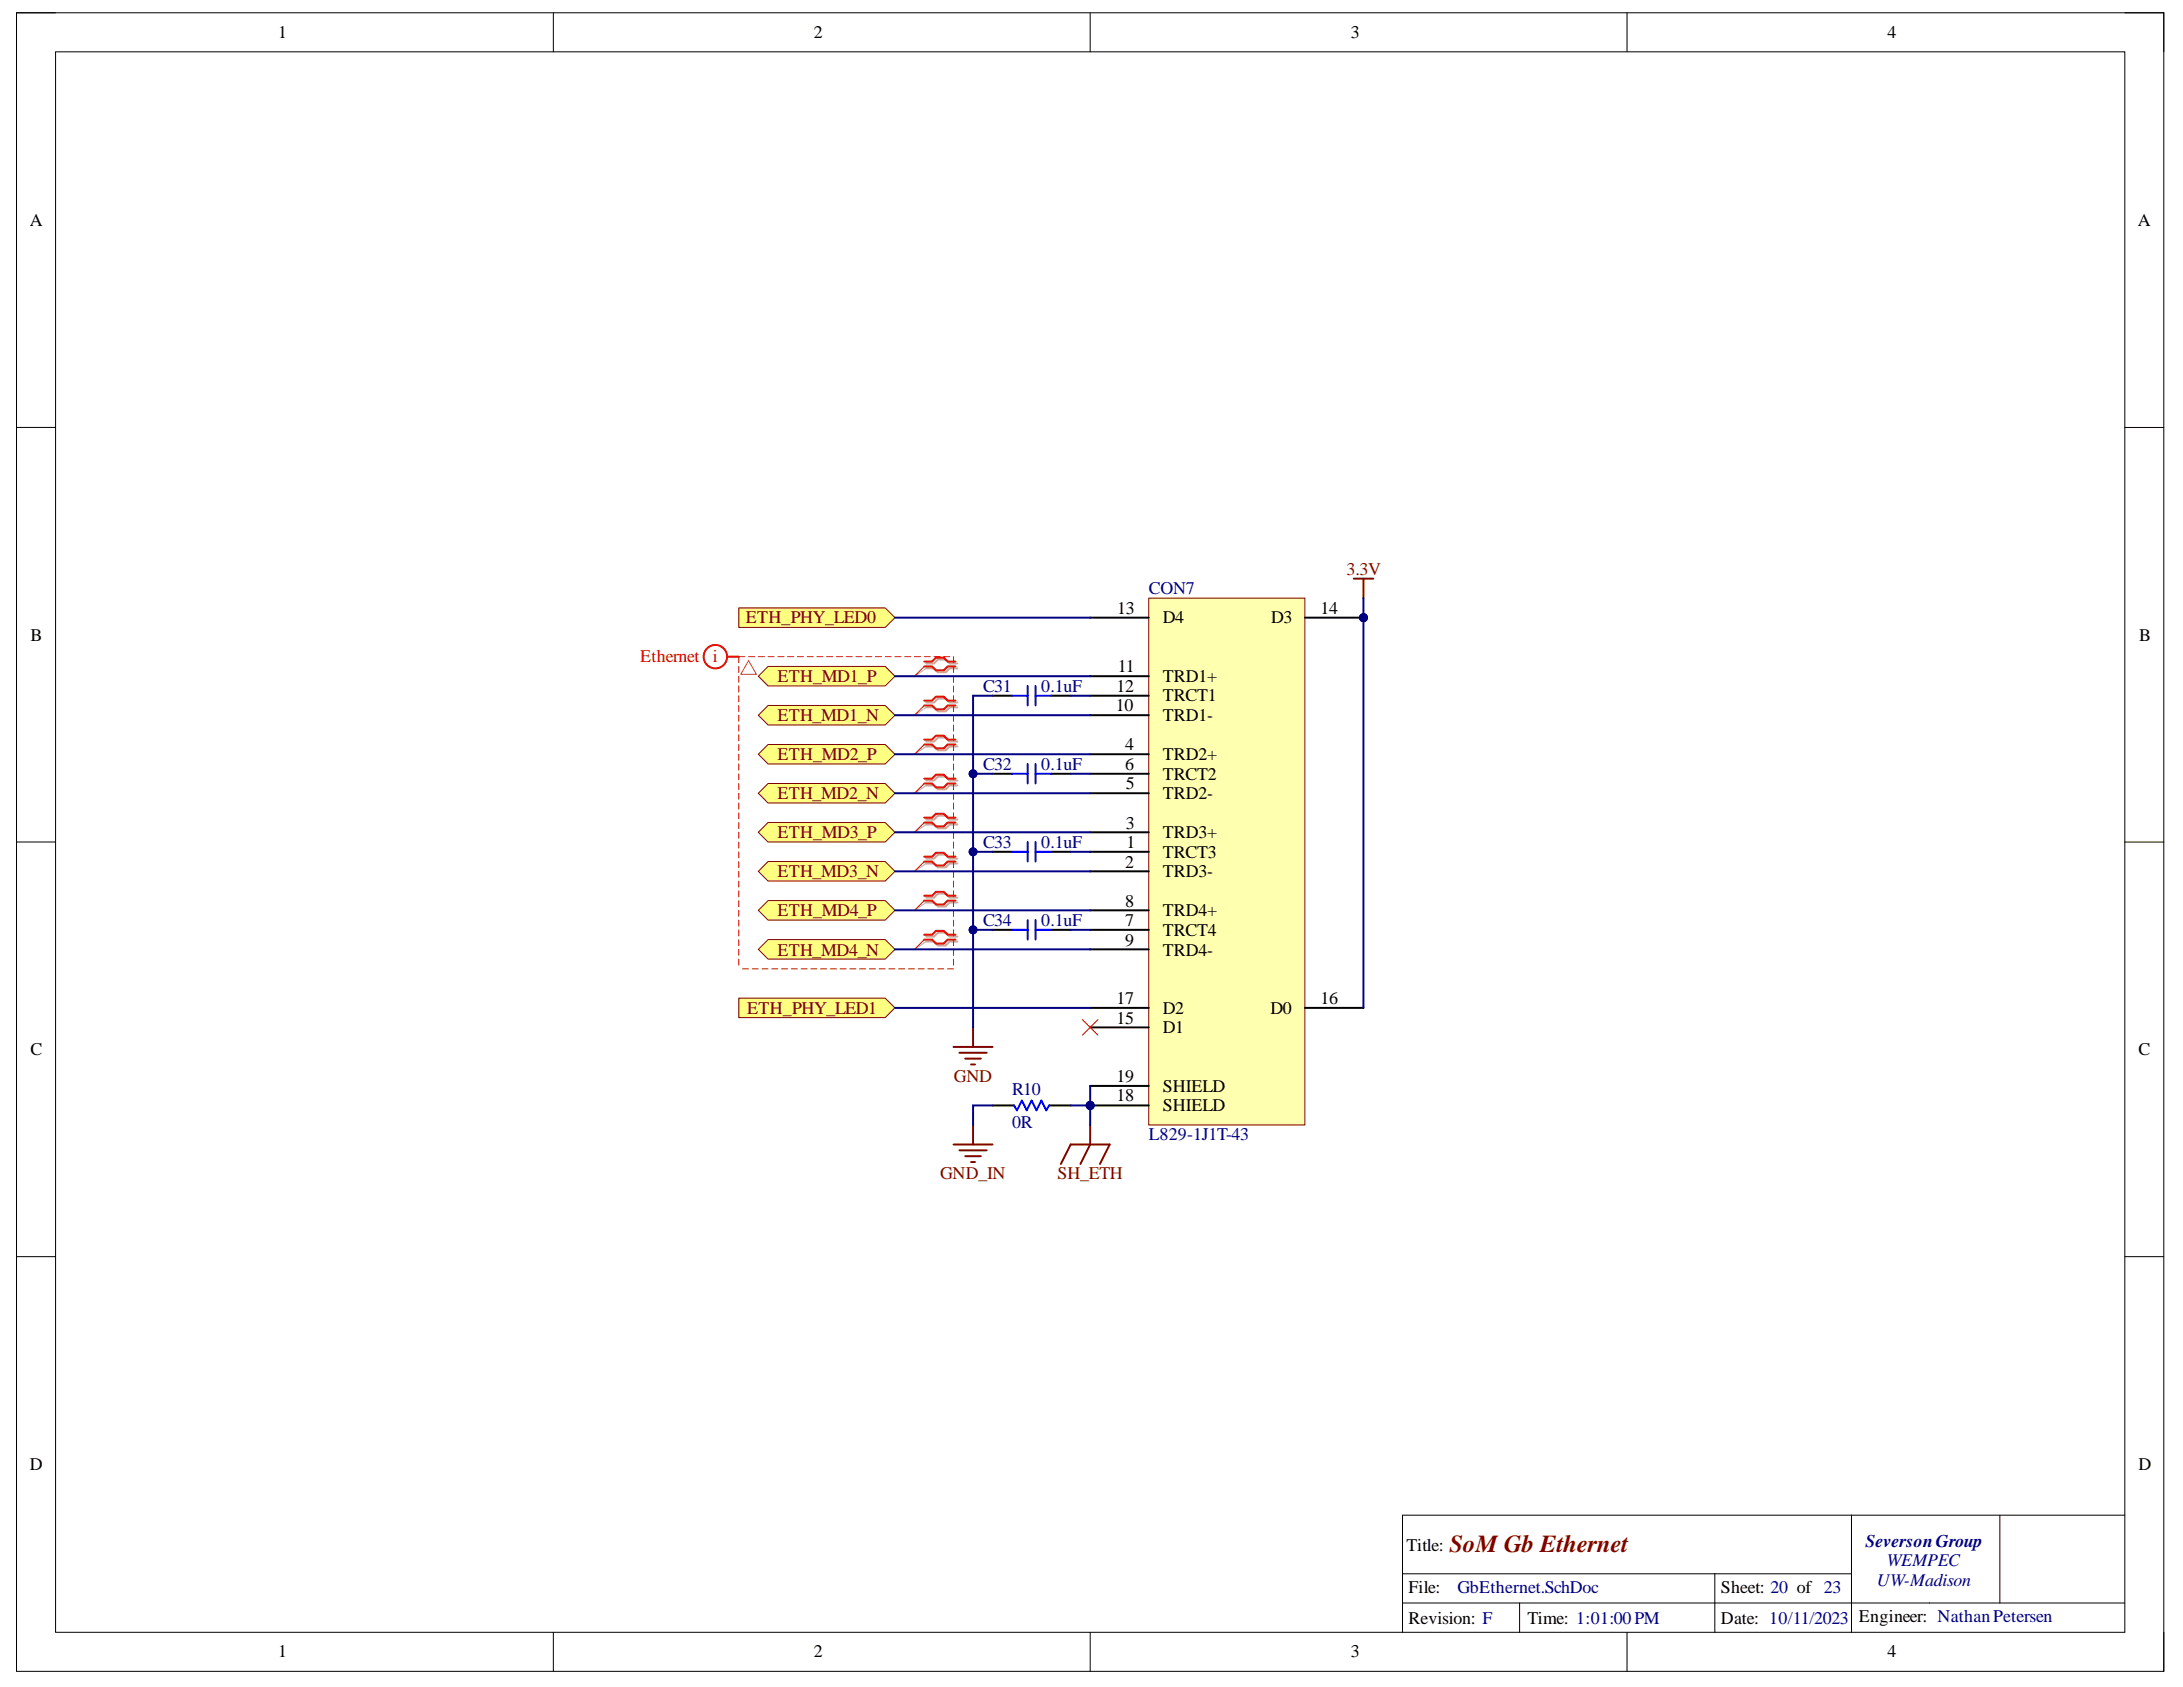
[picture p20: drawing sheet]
<svg xmlns="http://www.w3.org/2000/svg" width="279mm" height="216mm" viewBox="0 0 279 216" stroke-linecap="round" stroke-linejoin="round" font-family="sans-serif">
<defs><g id="words">
<text font-size="3.1" fill="#800000" x="185.5" y="198.7">SoM Gb Ethernet</text>
<g font-size="2.3">
<text x="35.6" y="4.9">1</text>
<text x="104.2" y="4.9">2</text>
<text x="172.9" y="4.9">3</text>
<text x="241.6" y="4.9">4</text>
<text x="3.8" y="28.9">A</text>
<text x="273.6" y="28.9">A</text>
<text x="3.9" y="82">B</text>
<text x="143" y="78.5">13</text>
<text x="148.8" y="79.8">D4</text>
<text x="162.7" y="79.8">D3</text>
<text x="169" y="78.5">14</text>
<text x="273.8" y="82">B</text>
<text x="142.9" y="88.6">12</text>
<text x="143.1" y="86">11</text>
<text x="148.8" y="87.3">TRD1+</text>
<text x="148.8" y="89.8">TRCT1</text>
<text x="142.8" y="91">10</text>
<text x="148.8" y="92.3">TRD1-</text>
<text x="144" y="96">4</text>
<text x="144" y="98.5">6</text>
<text x="144.1" y="101">5</text>
<text x="148.8" y="97.3">TRD2+</text>
<text x="148.8" y="99.8">TRCT2</text>
<text x="144.1" y="106.1">3</text>
<text x="148.8" y="107.2">TRD3+</text>
<text x="148.8" y="102.3">TRD2-</text>
<text x="144" y="111.1">2</text>
<text x="144.2" y="108.5">1</text>
<text x="148.8" y="109.8">TRCT3</text>
<text x="148.8" y="112.2">TRD3-</text>
<text x="144" y="118.5">7</text>
<text x="144" y="116">8</text>
<text x="148.8" y="119.8">TRCT4</text>
<text x="148.8" y="117.2">TRD4+</text>
<text x="144" y="121">9</text>
<text x="148.8" y="122.3">TRD4-</text>
<text x="142.9" y="131">15</text>
<text x="142.9" y="128.5">17</text>
<text x="148.8" y="129.7">D2</text>
<text x="162.6" y="129.7">D0</text>
<text x="169" y="128.5">16</text>
<text x="3.9" y="135.1">C</text>
<text x="148.8" y="132.3">D1</text>
<text x="273.7" y="135.1">C</text>
<text x="142.9" y="141">18</text>
<text x="142.9" y="138.5">19</text>
<text x="148.8" y="142.2">SHIELD</text>
<text x="148.8" y="139.7">SHIELD</text>
<text x="3.8" y="188.1">D</text>
<text x="273.7" y="188.1">D</text>
<text x="180" y="198.4">Title:</text>
<text x="180.3" y="203.9">File:</text>
<text x="220.3" y="203.9">Sheet: 20 of 23</text>
<text x="180.3" y="207.9">Revision: F</text>
<text x="195.5" y="207.9">Time: 1:01:00PM</text>
<text x="220.3" y="207.9">Date: 10/11/2023</text>
<text x="237.9" y="207.6">Engineer: NathanPetersen</text>
<text x="35.6" y="212.1">1</text>
<text x="104.2" y="212.1">2</text>
<text x="172.9" y="212.1">3</text>
<text x="241.6" y="212.1">4</text>
</g>
<g font-size="2.3" fill="#000080">
<text x="147" y="76.1">CON7</text>
<text x="125.8" y="88.6">C31</text>
<text x="133.3" y="88.6">0.1uF</text>
<text x="125.8" y="98.5">C32</text>
<text x="133.3" y="98.5">0.1uF</text>
<text x="125.8" y="108.5">C33</text>
<text x="133.3" y="108.5">0.1uF</text>
<text x="125.8" y="118.5">C34</text>
<text x="133.3" y="118.5">0.1uF</text>
<text x="129.5" y="140.1">R10</text>
<text x="129.5" y="144.3">0R</text>
<text x="147" y="146">L829-1J1T-43</text>
<text x="238.8" y="197.9">SeversonGroup</text>
<text x="186.5" y="203.9">GbEthernet.SchDoc</text>
<text x="240.2" y="202.9">UW-Madison</text>
<text x="241.5" y="200.4">WEMPEC</text>
</g>
<g font-size="2.3" fill="#800000">
<text x="172.3" y="73.5">3.3V</text>
<text x="95.5" y="79.8">ETH_PHY_LED0</text>
<text x="99.5" y="87.3">ETH_MD1_P</text>
<text x="99.5" y="92.3">ETH_MD1_N</text>
<text x="99.5" y="97.3">ETH_MD2_P</text>
<text x="99.5" y="102.3">ETH_MD2_N</text>
<text x="99.5" y="107.2">ETH_MD3_P</text>
<text x="99.5" y="112.2">ETH_MD3_N</text>
<text x="99.5" y="117.2">ETH_MD4_P</text>
<text x="99.5" y="122.3">ETH_MD4_N</text>
<text x="95.6" y="129.7">ETH_PHY_LED1</text>
<text x="122.1" y="138.5">GND</text>
<text x="120.3" y="150.9">GND_IN</text>
<text x="135.4" y="150.9">SH_ETH</text>
</g>
<g font-size="2.3" fill="#f00">
<text x="81.9" y="84.8">Ethernet</text>
<text x="91.2" y="84.8">i</text>
</g>
</g></defs>
<path d="M2.1 1.6h274.8v212.3h-274.8z" fill="none" stroke="#000" stroke-width=".13"/>
<path d="M7.1 6.6h264.9v202.3h-264.9z" fill-rule="evenodd" fill="#fff"/>
<g fill="none" stroke="#000" stroke-width=".13">
<path d="M2.1 1.6h5M7.1 6.6h264.9v202.3h-264.9zM70.8 1.6v5M139.5 1.6v5M208.2 1.6v5M272 1.6h4.9v5M2.1 54.7h5M272 54.7h4.9M2.1 107.8h5M272 107.8h4.9M2.1 160.8h5M272 160.8h4.9"/>
<path d="M237 193.9v15M256 193.9v11.3M272 193.9h-92.5v15M70.8 208.9v5M139.5 208.9v5M179.5 201.4h57.5M179.5 205.2h92.5M194.5 205.2v3.7M208.2 208.9v5M219.5 201.4v7.5M276.9 208.9v5"/>
</g>
<path d="M173.3 74.1h2.5M174.5 74.1v2.5M122 134h5M122.8 134.7h3.5M123.5 135.5h2M124.3 136.2h.5M124.5 131.5v2.5M135.8 149l1.2-2.5h5l-1.2 2.5M139.5 144v2.5l-1.2 2.5" fill="none" stroke="#800000" stroke-width=".25"/>
<path d="M127 89h2.5M134.5 89h2.5" fill="none" stroke="#000" stroke-width=".25"/>
<path d="M129.5 89h2M131.5 87.8v2.5M132.5 87.8v2.5M132.5 89h2" fill="none" stroke="#00f" stroke-width=".25"/>
<path d="M98.3 85.3h15l1.2 1.2-1.2 1.3h-15l-1.2-1.3z" fill-rule="evenodd" fill="#ffff80"/>
<path d="M98.3 85.3h15l1.2 1.2-1.2 1.3h-15l-1.2-1.3z" fill="none" stroke="#800000" stroke-width=".13"/>
<path d="M97.1 91.5l1.2-1.2h15l1.2 1.2-1.2 1.3h-15z" fill-rule="evenodd" fill="#ffff80"/>
<path d="M97.1 91.5l1.2-1.2h15l1.2 1.2-1.2 1.3h-15z" fill="none" stroke="#800000" stroke-width=".13"/>
<path d="M97.1 96.5l1.2-1.2h15l1.2 1.2-1.2 1.3h-15z" fill-rule="evenodd" fill="#ffff80"/>
<path d="M97.1 96.5l1.2-1.2h15l1.2 1.2-1.2 1.3h-15z" fill="none" stroke="#800000" stroke-width=".13"/>
<path d="M97.1 101.5l1.2-1.2h15l1.2 1.2-1.2 1.3h-15z" fill-rule="evenodd" fill="#ffff80"/>
<path d="M97.1 101.5l1.2-1.2h15l1.2 1.2-1.2 1.3h-15z" fill="none" stroke="#800000" stroke-width=".13"/>
<path d="M97.1 106.5l1.2-1.2h15l1.2 1.2-1.2 1.3h-15z" fill-rule="evenodd" fill="#ffff80"/>
<path d="M97.1 106.5l1.2-1.2h15l1.2 1.2-1.2 1.3h-15z" fill="none" stroke="#800000" stroke-width=".13"/>
<path d="M98.3 110.3h15l1.2 1.2-1.2 1.3h-15l-1.2-1.3z" fill-rule="evenodd" fill="#ffff80"/>
<path d="M98.3 110.3h15l1.2 1.2-1.2 1.3h-15l-1.2-1.3z" fill="none" stroke="#800000" stroke-width=".13"/>
<path d="M97.1 116.5l1.2-1.2h15l1.2 1.2-1.2 1.3h-15z" fill-rule="evenodd" fill="#ffff80"/>
<path d="M97.1 116.5l1.2-1.2h15l1.2 1.2-1.2 1.3h-15z" fill="none" stroke="#800000" stroke-width=".13"/>
<path d="M98.3 120.2h15l1.2 1.3-1.2 1.2h-15l-1.2-1.2z" fill-rule="evenodd" fill="#ffff80"/>
<path d="M98.3 120.2h15l1.2 1.3-1.2 1.2h-15l-1.2-1.2z" fill="none" stroke="#800000" stroke-width=".13"/>
<path d="M94.6 77.8h18.7l1.2 1.2-1.2 1.3h-18.7z" fill-rule="evenodd" fill="#ffff80"/>
<path d="M94.6 77.8h18.7l1.2 1.2-1.2 1.3h-18.7z" fill="none" stroke="#800000" stroke-width=".13"/>
<path d="M94.6 127.7h18.7l1.2 1.3-1.2 1.2h-18.7z" fill-rule="evenodd" fill="#ffff80"/>
<path d="M94.6 127.7h18.7l1.2 1.3-1.2 1.2h-18.7z" fill="none" stroke="#800000" stroke-width=".13"/>
<g fill="none" stroke="#d0a3a3" stroke-width=".25">
<path d="M118.5 84.9h1l.5-.5h1l.5 .5h1M118.5 85.5h1l.5 .5h1l.5-.5h1M118.5 89.9h1l.5-.5h1l.5 .5h1M118.5 90.5h1l.5 .5h1l.5-.5h1M118.5 94.9h1l.5-.5h1l.5 .5h1M118.5 95.5h1l.5 .5h1l.5-.5h1M118.5 99.9h1l.5-.5h1l.5 .5h1M118.5 100.5h1l.5 .5h1l.5-.5h1M118.5 104.9h1l.5-.5h1l.5 .5h1M118.5 105.5h1l.5 .5h1l.5-.5h1M118.5 109.9h1l.5-.5h1l.5 .5h1M118.5 110.5h1l.5 .5h1l.5-.5h1"/>
<path d="M118.5 114.9h1l.5-.5h1l.5 .5h1M118.5 115.5h1l.5 .5h1l.5-.5h1M118.5 119.9h1l.5-.5h1l.5 .5h1M118.5 120.5h1l.5 .5h1l.5-.5h1"/>
</g>
<path d="M118.5 85.5l-1.5 1M118.5 90.5l-1.5 1M118.5 95.5l-1.5 1M118.5 100.5l-1.5 1M118.5 105.5l-1.5 1M118.5 110.5l-1.5 1M118.5 115.5l-1.5 1M118.5 120.5l-1.5 1" fill="none" stroke="#d0a3a3" stroke-width=".13"/>
<g fill="none" stroke="#f00" stroke-width=".25">
<path d="M118.3 84.7h1l.5-.5h1l.5 .5h1M118.3 85.3h1l.5 .5h1l.5-.5h1M118.3 89.7h1l.5-.5h1l.5 .5h1M118.3 90.3h1l.5 .5h1l.5-.5h1M118.3 94.7h1l.5-.5h1l.5 .5h1M118.3 95.3h1l.5 .5h1l.5-.5h1M118.3 99.6h1l.5-.5h1l.5 .5h1M118.3 100.3h1l.5 .5h1l.5-.5h1M118.3 104.6h1l.5-.5h1l.5 .5h1M118.3 105.3h1l.5 .5h1l.5-.5h1M118.3 109.6h1l.5-.5h1l.5 .5h1M118.3 110.3h1l.5 .5h1l.5-.5h1"/>
<path d="M118.3 114.6h1l.5-.5h1l.5 .5h1M118.3 115.3h1l.5 .5h1l.5-.5h1M118.3 119.6h1l.5-.5h1l.5 .5h1M118.3 120.2h1l.5 .5h1l.5-.5h1"/>
</g>
<path d="M118.3 85.3l-1.3 1.2M118.3 90.3l-1.3 1.2M118.3 95.3l-1.3 1.2M118.3 100.3l-1.3 1.2M118.3 105.3l-1.3 1.2M118.3 110.3l-1.3 1.2M118.3 115.3l-1.3 1.2M118.3 120.2l-1.3 1.3" fill="none" stroke="#f00" stroke-width=".13"/>
<path d="M127 99h2.5M134.5 99h2.5M127 109h2.5M127 119h2.5M134.5 109h2.5M134.5 119h2.5" fill="none" stroke="#000" stroke-width=".25"/>
<path d="M129.5 99h2M131.5 97.8v2.5M132.5 97.8v2.5M132.5 99h2M129.5 109h2M129.5 119h2M131.5 107.8v2.5M131.5 117.8v2.4M132.5 107.8v2.5M132.5 117.8v2.4M132.5 109h2M132.5 119h2" fill="none" stroke="#00f" stroke-width=".25"/>
<circle cx="174.5" cy="79.1" r=".5" fill="#000080"/>
<circle cx="174.5" cy="79.1" r=".5" fill="none" stroke="#000080" stroke-width=".13"/>
<circle cx="139.5" cy="141.5" r=".5" fill="#000080"/>
<circle cx="139.5" cy="141.5" r=".5" fill="none" stroke="#000080" stroke-width=".13"/>
<path d="M147 76.6h20v67.4h-20z" fill-rule="evenodd" fill="#ffffb0"/>
<path d="M147 76.6h20v67.4h-20z" fill="none" stroke="#800000" stroke-width=".13"/>
<g fill="none" stroke="#000" stroke-width=".25">
<path d="M139.5 79h7.5M167 79h7.5M139.5 96.5h7.5M139.5 99h7.5M139.5 91.5h7.5M139.5 86.5h7.5M139.5 89h7.5M139.5 109h7.5M139.5 111.5h7.5M139.5 106.5h7.5M139.5 101.5h7.5M139.5 119h7.5"/>
<path d="M139.5 116.5h7.5M139.5 121.5h7.5"/>
</g>
<circle cx="174.5" cy="79.1" r=".5" fill="#000080"/>
<circle cx="174.5" cy="79.1" r=".5" fill="none" stroke="#000080" stroke-width=".13"/>
<path d="M139.5 131.5h7.5M139.5 129h7.5M167 129h7.5M139.5 141.5h7.5" fill="none" stroke="#000" stroke-width=".25"/>
<circle cx="139.5" cy="141.5" r=".5" fill="#000080"/>
<circle cx="139.5" cy="141.5" r=".5" fill="none" stroke="#000080" stroke-width=".13"/>
<path d="M139.5 139h7.5M127 141.5h2.8M134.3 141.5h2.7" fill="none" stroke="#000" stroke-width=".25"/>
<g fill="none" stroke="#f00" stroke-width=".13">
<path d="M94.6 85.3v.8M94.6 86.5v.8M94.6 87.8v.8M94.6 89v.8M94.6 90.3v.8M94.6 91.5v.8M94.6 92.8v.8M94.6 94v.8M94.6 95.3v.8M94.6 96.5v.8M94.6 97.8v.8M94.6 99v.8"/>
<path d="M95.3 84h-.7v.8M95.8 84h.8M97.1 84h.7M98.3 84h.8M99.6 84h.7M100.8 84h.8M102.1 84h.7M103.3 84h.8M104.5 84h.8M105.8 84h.8M107 84h.8M108.3 84h.8"/>
<path d="M109.5 84h.8M110.8 84h.8M112 84h.8M113.3 84h.8M114.5 84h.8M115.8 84h.8M117 84h.8M118.3 84h.8M119.5 84h.8M120.8 84h.8M122 84v.8M122 85.3v.8"/>
<path d="M122 86.5v.8M122 87.8v.8M122 89v.8M122 90.3v.8M122 91.5v.8M122 92.8v.8M122 94v.8M122 95.3v.8M122 96.5v.8M122 97.8v.8M122 99v.8M94.6 100.3v.8"/>
<path d="M94.6 101.5v.8M94.6 102.8v.8M94.6 104v.8M94.6 105.3v.7M94.6 106.5v.8M94.6 107.8v.7M94.6 109v.8M94.6 110.3v.7M94.6 111.5v.8M94.6 112.8v.7M94.6 114v.8M94.6 115.3v.7"/>
<path d="M94.6 116.5v.8M94.6 117.8v.7M94.6 119v.8M122 100.3v.8M122 101.5v.8M122 102.8v.8M122 104v.8M122 105.3v.7M122 106.5v.8M122 107.8v.7M122 109v.8M122 110.3v.7"/>
<path d="M122 111.5v.8M122 112.8v.7M122 114v.8M122 115.3v.7M122 116.5v.8M122 117.8v.7M122 119v.8M94.6 120.2v.8M94.6 121.5v.8M94.6 122.7v.8M95 124h.8M96.3 124h.8"/>
<path d="M97.5 124h.8M98.8 124h.8M100 124h.8M101.3 124h.8M102.5 124h.8M103.8 124h.7M105 124h.8M106.3 124h.7M107.5 124h.8M108.8 124h.7M110 124h.8M111.3 124h.7"/>
<path d="M112.5 124h.8M113.8 124h.7M115 124h.8M116.3 124h.7M117.5 124h.8M118.8 124h.7M120 124h.8M121.3 124h.7M122 120.2v.8M122 121.5v.8M122 122.7v.8M138.5 130.5l2 2"/>
<path d="M140.5 130.5l-2 2"/>
</g>
<path d="M95.8 84.5l1 1.8h-2z" fill="none" stroke="#f33" stroke-width=".13"/>
<g fill="none" stroke="#f00" stroke-width=".25">
<path d="M93.1 84h1.5"/>
<circle cx="91.6" cy="84" r="1.5"/>
</g>
<path d="M129.8 141.5l.4 .6 .6-1.2 .6 1.2 .6-1.2 .7 1.2 .6-1.2 .6 1.2 .4-.6" fill="none" stroke="#00f" stroke-width=".25"/>
<path d="M122 146.5h5M122.8 147.2h3.5M123.5 148h2M124.3 148.7h.5M124.5 144v2.5" fill="none" stroke="#800000" stroke-width=".25"/>
<path d="M114.5 79h25M137 89h2.5M139.5 139v5" fill="none" stroke="#000080" stroke-width=".25"/>
<circle cx="139.5" cy="141.5" r=".5" fill="#000080"/>
<circle cx="139.5" cy="141.5" r=".5" fill="none" stroke="#000080" stroke-width=".13"/>
<path d="M124.5 99h2.5M137 99h2.5M137 109h2.5M137 119h2.5" fill="none" stroke="#000080" stroke-width=".25"/>
<circle cx="124.5" cy="99" r=".5" fill="#000080"/>
<circle cx="124.5" cy="99" r=".5" fill="none" stroke="#000080" stroke-width=".13"/>
<path d="M124.5 109h2.5" fill="none" stroke="#000080" stroke-width=".25"/>
<circle cx="124.5" cy="109" r=".5" fill="#000080"/>
<circle cx="124.5" cy="109" r=".5" fill="none" stroke="#000080" stroke-width=".13"/>
<path d="M124.5 119h2.5" fill="none" stroke="#000080" stroke-width=".25"/>
<circle cx="124.5" cy="119" r=".5" fill="#000080"/>
<circle cx="124.5" cy="119" r=".5" fill="none" stroke="#000080" stroke-width=".13"/>
<path d="M174.5 76.6v52.4M114.5 129h25" fill="none" stroke="#000080" stroke-width=".25"/>
<circle cx="174.5" cy="79.1" r=".5" fill="#000080"/>
<circle cx="174.5" cy="79.1" r=".5" fill="none" stroke="#000080" stroke-width=".13"/>
<path d="M114.5 96.5h25M114.5 91.5h25M114.5 86.5h25M114.5 116.5h25M114.5 111.5h25M114.5 106.5h25M114.5 101.5h25M114.5 121.5h25M137 141.5h2.5" fill="none" stroke="#000080" stroke-width=".25"/>
<circle cx="139.5" cy="141.5" r=".5" fill="#000080"/>
<circle cx="139.5" cy="141.5" r=".5" fill="none" stroke="#000080" stroke-width=".13"/>
<path d="M127 89h-2.5v42.5" fill="none" stroke="#000080" stroke-width=".25"/>
<circle cx="124.5" cy="119" r=".5" fill="#000080"/>
<circle cx="124.5" cy="119" r=".5" fill="none" stroke="#000080" stroke-width=".13"/>
<circle cx="124.5" cy="109" r=".5" fill="#000080"/>
<circle cx="124.5" cy="109" r=".5" fill="none" stroke="#000080" stroke-width=".13"/>
<circle cx="124.5" cy="99" r=".5" fill="#000080"/>
<circle cx="124.5" cy="99" r=".5" fill="none" stroke="#000080" stroke-width=".13"/>
<path d="M127 141.5h-2.5v2.5" fill="none" stroke="#000080" stroke-width=".25"/>
<use href="#words"/>
</svg>
